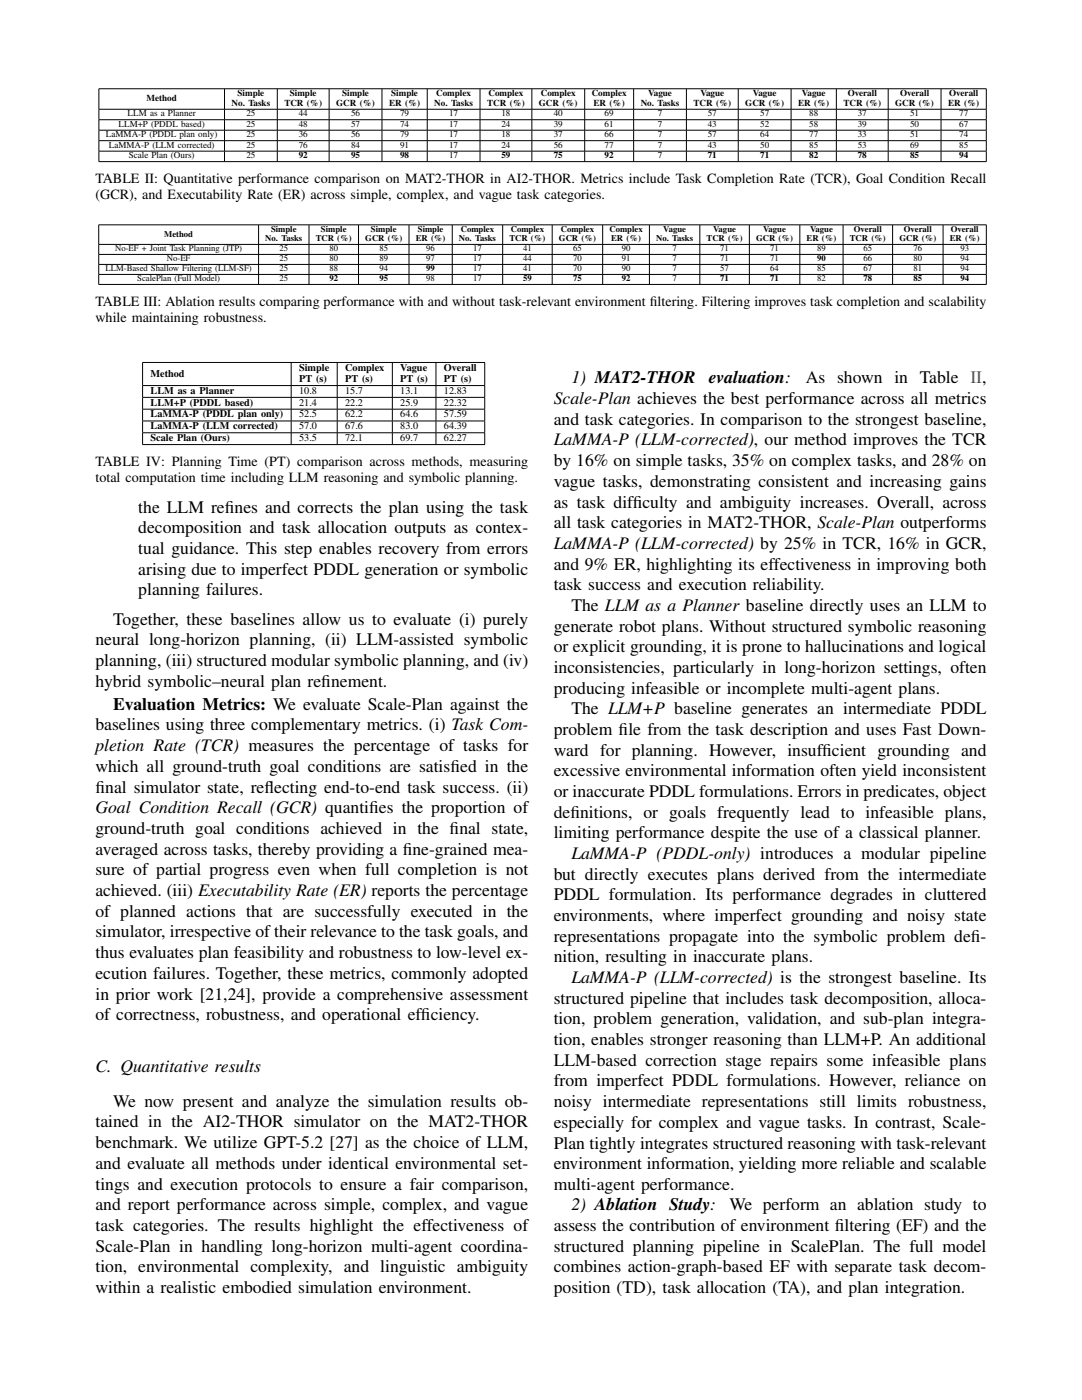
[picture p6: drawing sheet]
<svg xmlns="http://www.w3.org/2000/svg" width="216mm" height="279mm" viewBox="0 0 216 279" stroke-linecap="round" stroke-linejoin="round" font-family="sans-serif">
<defs><g id="words">
<g font-size="3.5">
<text x="114" y="76.5">1) MAT2-THOR</text>
<text x="141.4" y="76.5">evaluation:</text>
<text x="160.8" y="76.5">As shown in Table II,</text>
<text x="110.5" y="80.6">Scale-Plan achieves the best performance across all metrics</text>
<text x="110.5" y="84.8">and task categories. In comparison to the strongest baseline,</text>
<text x="110.5" y="88.9">LaMMA-P (LLM-corrected), our method improves the TCR</text>
<text x="110.5" y="93">by 16% on simple tasks, 35% on complex tasks, and 28% on</text>
<text x="110.5" y="97.2">vague tasks, demonstrating consistent and increasing gains</text>
<text x="110.5" y="101.3">as task diff</text>
<text x="126.2" y="101.3">iculty and ambiguity increases. Overall, across</text>
<text x="27.6" y="102.3">the LLM ref</text>
<text x="27.6" y="106.4">decomposition and task allocation outputs as contex-</text>
<text x="44.8" y="102.3">ines and corrects the plan using the task</text>
<text x="110.5" y="105.4">all task categories in MAT2-THOR, Scale-Plan outperforms</text>
<text x="27.6" y="110.6">tual guidance. This step enables recovery from errors</text>
<text x="110.5" y="109.6">LaMMA-P (LLM-corrected) by 25% in TCR, 16% in GCR,</text>
<text x="110.5" y="113.7">and 9% ER, highlighting its effectiveness in improving both</text>
<text x="27.6" y="114.7">arising due to imperfect PDDL generation or symbolic</text>
<text x="27.6" y="118.8">planning failures.</text>
<text x="110.5" y="117.8">task success and execution reliability.</text>
<text x="22.6" y="124.6">Together, these baselines allow us to evaluate (i) purely</text>
<text x="114" y="121.9">The LLM as a Planner baseline directly uses an LLM to</text>
<text x="19" y="128.8">neural long-horizon planning, (ii) LLM-assisted symbolic</text>
<text x="110.5" y="126.1">generate robot plans. Without structured symbolic reasoning</text>
<text x="110.5" y="130.2">or explicit grounding, it is prone to hallucinations and logical</text>
<text x="19" y="132.9">planning, (iii) structured modular symbolic planning, and (iv)</text>
<text x="19" y="137">hybrid symbolic–neural plan ref</text>
<text x="64.1" y="137">inement.</text>
<text x="110.5" y="134.3">inconsistencies, particularly in long-horizon settings, often</text>
<text x="22.6" y="141.6">Evaluation Metrics: We evaluate Scale-Plan against the</text>
<text x="110.5" y="138.5">producing infeasible or incomplete multi-agent plans.</text>
<text x="114" y="142.5">The LLM+P baseline generates an intermediate PDDL</text>
<text x="19" y="145.8">baselines using three complementary metrics. (i) Task Com-</text>
<text x="19" y="149.9">pletion Rate (TCR) measures the percentage of tasks for</text>
<text x="110.5" y="146.7">problem f</text>
<text x="123.4" y="146.7">ile from the task description and uses Fast Down-</text>
<text x="19" y="154">which all ground-truth goal conditions are satisf</text>
<text x="89.9" y="154">ied in the</text>
<text x="110.5" y="150.8">ward for planning. However, insuff</text>
<text x="110.5" y="154.9">excessive environmental information often yield inconsistent</text>
<text x="164.1" y="150.8">icient grounding and</text>
<text x="19" y="158.2">f</text>
<text x="19" y="158.2">inal simulator state, ref</text>
<text x="52.8" y="158.2">lecting end-to-end task success. (ii)</text>
<text x="110.5" y="159.1">or inaccurate PDDL formulations. Errors in predicates, object</text>
<text x="19" y="162.3">Goal Condition Recall (GCR) quantif</text>
<text x="19" y="166.4">ground-truth goal conditions achieved in the f</text>
<text x="73.7" y="162.3">ies the proportion of</text>
<text x="89.7" y="166.4">inal state,</text>
<text x="110.5" y="163.2">def</text>
<text x="110.5" y="167.3">limiting performance despite the use of a classical planner.</text>
<text x="113.8" y="163.2">initions, or goals frequently lead to infeasible plans,</text>
<text x="19" y="170.6">averaged across tasks, thereby providing a f</text>
<text x="80.3" y="170.6">ine-grained mea-</text>
<text x="114" y="171.4">LaMMA-P (PDDL-only) introduces a modular pipeline</text>
<text x="19" y="174.7">sure of partial progress even when full completion is not</text>
<text x="19" y="178.8">achieved. (iii) Executability Rate (ER) reports the percentage</text>
<text x="110.5" y="175.6">but directly executes plans derived from the intermediate</text>
<text x="110.5" y="179.7">PDDL formulation. Its performance degrades in cluttered</text>
<text x="19" y="183">of planned actions that are successfully executed in the</text>
<text x="110.5" y="183.8">environments, where imperfect grounding and noisy state</text>
<text x="19" y="187.1">simulator, irrespective of their relevance to the task goals, and</text>
<text x="19" y="191.2">thus evaluates plan feasibility and robustness to low-level ex-</text>
<text x="110.5" y="188">representations propagate into the symbolic problem def</text>
<text x="193.7" y="188">i-</text>
<text x="19" y="195.4">ecution failures. Together, these metrics, commonly adopted</text>
<text x="110.5" y="192.1">nition, resulting in inaccurate plans.</text>
<text x="114" y="196.2">LaMMA-P (LLM-corrected) is the strongest baseline. Its</text>
<text x="19" y="199.5">in prior work [21,24], provide a comprehensive assessment</text>
<text x="19" y="203.6">of correctness, robustness, and operational eff</text>
<text x="84" y="203.6">iciency.</text>
<text x="110.5" y="200.3">structured pipeline that includes task decomposition, alloca-</text>
<text x="110.5" y="204.4">tion, problem generation, validation, and sub-plan integra-</text>
<text x="110.5" y="208.6">tion, enables stronger reasoning than LLM+P. An additional</text>
<text x="19" y="214">C. Quantitative results</text>
<text x="110.5" y="212.7">LLM-based correction stage repairs some infeasible plans</text>
<text x="22.6" y="220.9">We now present and analyze the simulation results ob-</text>
<text x="110.5" y="216.8">from imperfect PDDL formulations. However, reliance on</text>
<text x="110.5" y="221">noisy intermediate representations still limits robustness,</text>
<text x="19" y="225">tained in the AI2-THOR simulator on the MAT2-THOR</text>
<text x="110.5" y="225.1">especially for complex and vague tasks. In contrast, Scale-</text>
<text x="19" y="229.1">benchmark. We utilize GPT-5.2 [27] as the choice of LLM,</text>
<text x="19" y="233.3">and evaluate all methods under identical environmental set-</text>
<text x="110.5" y="229.2">Plan tightly integrates structured reasoning with task-relevant</text>
<text x="110.5" y="233.4">environment information, yielding more reliable and scalable</text>
<text x="19" y="237.4">tings and execution protocols to ensure a fair comparison,</text>
<text x="110.5" y="237.5">multi-agent performance.</text>
<text x="19" y="241.5">and report performance across simple, complex, and vague</text>
<text x="19" y="245.7">task categories. The results highlight the effectiveness of</text>
<text x="110.5" y="245.7">assess the contribution of environment f</text>
<text x="114" y="241.5">2) Ablation Study:</text>
<text x="145.5" y="241.5">We perform an ablation study to</text>
<text x="166.6" y="245.7">iltering (EF) and the</text>
<text x="19" y="249.8">Scale-Plan in handling long-horizon multi-agent coordina-</text>
<text x="110.5" y="249.8">structured planning pipeline in ScalePlan. The full model</text>
<text x="19" y="253.9">tion, environmental complexity, and linguistic ambiguity</text>
<text x="110.5" y="253.9">combines action-graph-based EF with separate task decom-</text>
<text x="19" y="258.1">within a realistic embodied simulation environment.</text>
<text x="110.5" y="258.1">position (TD), task allocation (TA), and plan integration.</text>
</g>
<g font-size="2.8">
<text x="19" y="36.6">TABLE II: Quantitative performance comparison on MAT2-THOR in AI2-THOR. Metrics include Task Completion Rate (TCR), Goal Condition Recall</text>
<text x="19" y="39.7">(GCR), and Executability Rate (ER) across simple, complex, and vague task categories.</text>
<text x="19" y="61.1">TABLE III: Ablation results comparing performance with and without task-relevant environment f</text>
<text x="19" y="64.2">while maintaining robustness.</text>
<text x="129.6" y="61.1">iltering. Filtering improves task completion and scalability</text>
<text x="19" y="93.1">TABLE IV: Planning Time (PT) comparison across methods, measuring</text>
<text x="19" y="96.2">total computation time including LLM reasoning and symbolic planning.</text>
</g>
<g font-size="2">
<text x="30" y="75.2">Method</text>
<text x="59.7" y="74">Simple</text>
<text x="59.7" y="76.2">PT (s)</text>
<text x="68.9" y="74">Complex</text>
<text x="68.9" y="76.2">PT (s)</text>
<text x="79.9" y="74">Vague</text>
<text x="79.9" y="76.2">PT (s)</text>
<text x="88.6" y="74">Overall</text>
<text x="88.6" y="76.2">PT (s)</text>
<text x="30" y="78.6">LLM as a Planner</text>
<text x="30" y="80.9">LLM+P (PDDL based)</text>
<text x="30" y="83.3">LaMMA-P (PDDL plan only)</text>
<text x="59.7" y="78.6">10.8</text>
<text x="59.7" y="80.9">21.4</text>
<text x="59.7" y="83.3">52.5</text>
<text x="68.9" y="78.6">15.7</text>
<text x="68.9" y="80.9">22.2</text>
<text x="68.9" y="83.3">62.2</text>
<text x="79.9" y="78.6">13.1</text>
<text x="79.9" y="80.9">25.9</text>
<text x="79.9" y="83.3">64.6</text>
<text x="88.6" y="78.6">12.83</text>
<text x="88.6" y="80.9">22.32</text>
<text x="88.6" y="83.3">57.59</text>
<text x="30" y="85.6">LaMMA-P (LLM corrected)</text>
<text x="30" y="88">Scale Plan (Ours)</text>
<text x="59.7" y="85.6">57.0</text>
<text x="59.7" y="88">53.5</text>
<text x="68.9" y="85.6">67.6</text>
<text x="68.9" y="88">72.1</text>
<text x="79.9" y="85.6">83.0</text>
<text x="79.9" y="88">69.7</text>
<text x="88.6" y="85.6">64.39</text>
<text x="88.6" y="88">62.27</text>
</g>
<g font-size="1.8">
<text x="25.5" y="23.2">LLM as a Planner</text>
<text x="29.2" y="20.2">Method</text>
<text x="46.2" y="21.2">No. Tasks</text>
<text x="47.4" y="19.2">Simple</text>
<text x="49.2" y="23.2">25</text>
<text x="56.7" y="21.2">TCR (%)</text>
<text x="57.8" y="19.2">Simple</text>
<text x="59.6" y="23.2">44</text>
<text x="67.1" y="21.2">GCR (%)</text>
<text x="68.3" y="19.2">Simple</text>
<text x="70" y="23.2">56</text>
<text x="77.6" y="21.2">ER (%)</text>
<text x="78.1" y="19.2">Simple</text>
<text x="79.8" y="23.2">79</text>
<text x="86.7" y="21.2">No. Tasks</text>
<text x="87" y="19.2">Complex</text>
<text x="89.6" y="23.2">17</text>
<text x="97.2" y="21.2">TCR (%)</text>
<text x="97.5" y="19.2">Complex</text>
<text x="100" y="23.2">18</text>
<text x="107.5" y="21.2">GCR (%)</text>
<text x="107.9" y="19.2">Complex</text>
<text x="110.5" y="23.2">40</text>
<text x="118.1" y="19.2">Complex</text>
<text x="118.4" y="21.2">ER (%)</text>
<text x="120.6" y="23.2">69</text>
<text x="127.8" y="21.2">No. Tasks</text>
<text x="129.3" y="19.2">Vague</text>
<text x="131.2" y="23.2">7</text>
<text x="138.4" y="21.2">TCR (%)</text>
<text x="139.8" y="19.2">Vague</text>
<text x="141.2" y="23.2">57</text>
<text x="148.7" y="21.2">GCR (%)</text>
<text x="150.2" y="19.2">Vague</text>
<text x="151.7" y="23.2">57</text>
<text x="159.3" y="21.2">ER (%)</text>
<text x="160" y="19.2">Vague</text>
<text x="161.5" y="23.2">88</text>
<text x="168.3" y="21.2">TCR (%)</text>
<text x="169.1" y="19.2">Overall</text>
<text x="171.2" y="23.2">37</text>
<text x="178.6" y="21.2">GCR (%)</text>
<text x="179.6" y="19.2">Overall</text>
<text x="181.6" y="23.2">51</text>
<text x="189.2" y="21.2">ER (%)</text>
<text x="189.4" y="19.2">Overall</text>
<text x="191.4" y="23.2">77</text>
<text x="21.1" y="27.4">LaMMA-P (PDDL plan only)</text>
<text x="21.7" y="29.5">LaMMA-P (LLM corrected)</text>
<text x="23.7" y="25.3">LLM+P (PDDL based)</text>
<text x="49.2" y="25.3">25</text>
<text x="49.2" y="27.4">25</text>
<text x="49.2" y="29.5">25</text>
<text x="59.6" y="25.3">48</text>
<text x="59.6" y="27.4">36</text>
<text x="59.6" y="29.5">76</text>
<text x="70" y="25.3">57</text>
<text x="70" y="27.4">56</text>
<text x="70" y="29.5">84</text>
<text x="79.8" y="25.3">74</text>
<text x="79.8" y="27.4">79</text>
<text x="79.8" y="29.5">91</text>
<text x="89.6" y="25.3">17</text>
<text x="89.6" y="27.4">17</text>
<text x="89.6" y="29.5">17</text>
<text x="100" y="25.3">24</text>
<text x="100" y="27.4">18</text>
<text x="100" y="29.5">24</text>
<text x="110.5" y="25.3">39</text>
<text x="110.5" y="27.4">37</text>
<text x="110.5" y="29.5">56</text>
<text x="120.6" y="25.3">61</text>
<text x="120.6" y="27.4">66</text>
<text x="120.6" y="29.5">77</text>
<text x="131.2" y="25.3">7</text>
<text x="131.2" y="27.4">7</text>
<text x="131.2" y="29.5">7</text>
<text x="141.2" y="25.3">43</text>
<text x="141.2" y="27.4">57</text>
<text x="141.2" y="29.5">43</text>
<text x="151.7" y="25.3">52</text>
<text x="151.7" y="27.4">64</text>
<text x="151.7" y="29.5">50</text>
<text x="161.5" y="25.3">58</text>
<text x="161.5" y="27.4">77</text>
<text x="161.5" y="29.5">85</text>
<text x="171.2" y="25.3">39</text>
<text x="171.2" y="27.4">33</text>
<text x="171.2" y="29.5">53</text>
<text x="181.6" y="25.3">50</text>
<text x="181.6" y="27.4">51</text>
<text x="181.6" y="29.5">69</text>
<text x="191.4" y="25.3">67</text>
<text x="191.4" y="27.4">74</text>
<text x="191.4" y="29.5">85</text>
<text x="25.7" y="31.6">Scale Plan (Ours)</text>
<text x="49.2" y="31.6">25</text>
<text x="59.6" y="31.6">92</text>
<text x="70" y="31.6">95</text>
<text x="79.8" y="31.6">98</text>
<text x="89.6" y="31.6">17</text>
<text x="100" y="31.6">59</text>
<text x="110.5" y="31.6">75</text>
<text x="120.6" y="31.6">92</text>
<text x="131.2" y="31.6">7</text>
<text x="141.2" y="31.6">71</text>
<text x="151.7" y="31.6">71</text>
<text x="161.5" y="31.6">82</text>
<text x="171.2" y="31.6">78</text>
<text x="181.6" y="31.6">85</text>
<text x="191.4" y="31.6">94</text>
</g>
<g font-size="1.7">
<text x="32.8" y="47.3">Method</text>
<text x="54.1" y="46.3">Simple</text>
<text x="64" y="46.3">Simple</text>
<text x="74" y="46.3">Simple</text>
<text x="83.4" y="46.3">Simple</text>
<text x="92" y="46.3">Complex</text>
<text x="101.9" y="46.3">Complex</text>
<text x="111.9" y="46.3">Complex</text>
<text x="121.6" y="46.3">Complex</text>
<text x="132.3" y="46.3">Vague</text>
<text x="142.3" y="46.3">Vague</text>
<text x="152.3" y="46.3">Vague</text>
<text x="161.6" y="46.3">Vague</text>
<text x="170.4" y="46.3">Overall</text>
<text x="180.4" y="46.3">Overall</text>
<text x="189.7" y="46.3">Overall</text>
<text x="23" y="50.2">No-EF + Joint Task Planning (JTP)</text>
<text x="33.3" y="52.2">No-EF</text>
<text x="52.9" y="48.2">No. Tasks</text>
<text x="55.8" y="50.2">25</text>
<text x="55.8" y="52.2">25</text>
<text x="63" y="48.2">TCR (%)</text>
<text x="65.7" y="50.2">80</text>
<text x="65.7" y="52.2">80</text>
<text x="72.9" y="48.2">GCR (%)</text>
<text x="75.7" y="50.2">85</text>
<text x="75.7" y="52.2">89</text>
<text x="83" y="48.2">ER (%)</text>
<text x="85.1" y="50.2">96</text>
<text x="85.1" y="52.2">97</text>
<text x="91.6" y="48.2">No. Tasks</text>
<text x="94.4" y="50.2">17</text>
<text x="94.4" y="52.2">17</text>
<text x="101.6" y="48.2">TCR (%)</text>
<text x="104.4" y="50.2">41</text>
<text x="104.4" y="52.2">44</text>
<text x="111.5" y="48.2">GCR (%)</text>
<text x="114.4" y="50.2">65</text>
<text x="114.4" y="52.2">70</text>
<text x="121.9" y="48.2">ER (%)</text>
<text x="124.1" y="50.2">90</text>
<text x="124.1" y="52.2">91</text>
<text x="130.9" y="48.2">No. Tasks</text>
<text x="134.2" y="50.2">7</text>
<text x="134.2" y="52.2">7</text>
<text x="141" y="48.2">TCR (%)</text>
<text x="143.7" y="50.2">71</text>
<text x="143.7" y="52.2">71</text>
<text x="150.9" y="48.2">GCR (%)</text>
<text x="153.7" y="50.2">71</text>
<text x="153.7" y="52.2">71</text>
<text x="160.9" y="48.2">ER (%)</text>
<text x="163" y="50.2">89</text>
<text x="163" y="52.2">90</text>
<text x="169.6" y="48.2">TCR (%)</text>
<text x="172.3" y="50.2">65</text>
<text x="172.3" y="52.2">66</text>
<text x="179.5" y="48.2">GCR (%)</text>
<text x="182.3" y="50.2">76</text>
<text x="182.3" y="52.2">80</text>
<text x="189.5" y="48.2">ER (%)</text>
<text x="191.6" y="50.2">93</text>
<text x="191.6" y="52.2">94</text>
<text x="21" y="54.2">LLM-Based Shallow Filtering (LLM-SF)</text>
<text x="27.4" y="56.2">ScalePlan (Full Model)</text>
<text x="55.8" y="54.2">25</text>
<text x="55.8" y="56.2">25</text>
<text x="65.7" y="54.2">88</text>
<text x="65.7" y="56.2">92</text>
<text x="75.7" y="54.2">94</text>
<text x="75.7" y="56.2">95</text>
<text x="85.1" y="54.2">99</text>
<text x="85.1" y="56.2">98</text>
<text x="94.4" y="54.2">17</text>
<text x="94.4" y="56.2">17</text>
<text x="104.4" y="54.2">41</text>
<text x="104.4" y="56.2">59</text>
<text x="114.4" y="54.2">70</text>
<text x="114.4" y="56.2">75</text>
<text x="124.1" y="54.2">90</text>
<text x="124.1" y="56.2">92</text>
<text x="134.2" y="54.2">7</text>
<text x="134.2" y="56.2">7</text>
<text x="143.7" y="54.2">57</text>
<text x="143.7" y="56.2">71</text>
<text x="153.7" y="54.2">64</text>
<text x="153.7" y="56.2">71</text>
<text x="163" y="54.2">85</text>
<text x="163" y="56.2">82</text>
<text x="172.3" y="54.2">67</text>
<text x="172.3" y="56.2">78</text>
<text x="182.3" y="54.2">81</text>
<text x="182.3" y="56.2">85</text>
<text x="191.6" y="54.2">94</text>
<text x="191.6" y="56.2">94</text>
</g>
</g></defs>
<g fill="none" stroke="#000" stroke-width=".2">
<path d="M19.7 17.7h177.2M19.7 17.8v4M44.8 17.8v4M55.3 17.8v4M65.7 17.8v4M76.2 17.8v4M85.3 17.8v4M95.8 17.8v4M106.1 17.8v4M116.7 17.8v4M126.4 17.8v4M137 17.8v4"/>
<path d="M147.3 17.8v4M157.9 17.8v4M166.9 17.8v4M177.2 17.8v4M187.8 17.8v4M196.8 17.8v4M19.7 21.8h177.2M19.7 23.9h177.2M19.7 26h177.2M19.7 28.1h177.2M19.7 30.2h177.2M19.7 32.3h177.2"/>
<path d="M19.7 21.8v2M19.7 23.9v2M19.7 26v2M19.7 28.1v2M19.7 30.2v2M44.8 21.8v2M44.8 23.9v2M44.8 26v2M44.8 28.1v2M44.8 30.2v2M55.3 21.8v2M55.3 23.9v2"/>
<path d="M55.3 26v2M55.3 28.1v2M55.3 30.2v2M65.7 21.8v2M65.7 23.9v2M65.7 26v2M65.7 28.1v2M65.7 30.2v2M76.2 21.8v2M76.2 23.9v2M76.2 26v2M76.2 28.1v2"/>
<path d="M76.2 30.2v2M85.3 21.8v2M85.3 23.9v2M85.3 26v2M85.3 28.1v2M85.3 30.2v2M95.8 21.8v2M95.8 23.9v2M95.8 26v2M95.8 28.1v2M95.8 30.2v2M106.1 21.8v2"/>
<path d="M106.1 23.9v2M106.1 26v2M106.1 28.1v2M106.1 30.2v2M116.7 21.8v2M116.7 23.9v2M116.7 26v2M116.7 28.1v2M116.7 30.2v2M126.4 21.8v2M126.4 23.9v2M126.4 26v2"/>
<path d="M126.4 28.1v2M126.4 30.2v2M137 21.8v2M137 23.9v2M137 26v2M137 28.1v2M137 30.2v2M147.3 21.8v2M147.3 23.9v2M147.3 26v2M147.3 28.1v2M147.3 30.2v2"/>
<path d="M157.9 21.8v2M157.9 23.9v2M157.9 26v2M157.9 28.1v2M157.9 30.2v2M166.9 21.8v2M166.9 23.9v2M166.9 26v2M166.9 28.1v2M166.9 30.2v2M177.2 21.8v2M177.2 23.9v2"/>
<path d="M177.2 26v2M177.2 28.1v2M177.2 30.2v2M187.8 21.8v2M187.8 23.9v2M187.8 26v2M187.8 28.1v2M187.8 30.2v2M196.8 21.8v2M196.8 23.9v2M196.8 26v2M196.8 28.1v2"/>
<path d="M196.8 30.2v2M19.7 48.8h177.2M19.7 50.8h177.2M19.7 52.8h177.2M19.7 54.8h177.2M19.7 56.8h177.2M19.7 44.9h177.2M19.7 48.8v1.9M19.7 50.8v1.9M19.7 52.8v1.9M19.7 54.8v1.9M19.7 44.9v3.8"/>
<path d="M51.6 44.9v3.8M51.6 48.8v1.9M51.6 50.8v1.9M51.6 52.8v1.9M51.6 54.8v1.9M61.7 44.9v3.8M61.7 48.8v1.9M61.7 50.8v1.9M61.7 52.8v1.9M61.7 54.8v1.9M71.5 44.9v3.8M71.5 48.8v1.9"/>
<path d="M71.5 50.8v1.9M71.5 52.8v1.9M71.5 54.8v1.9M81.6 44.9v3.8M81.6 48.8v1.9M81.6 50.8v1.9M81.6 52.8v1.9M81.6 54.8v1.9M90.2 44.9v3.8M90.2 48.8v1.9M90.2 50.8v1.9M90.2 52.8v1.9"/>
<path d="M90.2 54.8v1.9M100.3 44.9v3.8M100.3 48.8v1.9M100.3 50.8v1.9M100.3 52.8v1.9M100.3 54.8v1.9M110.2 44.9v3.8M110.2 48.8v1.9M110.2 50.8v1.9M110.2 52.8v1.9M110.2 54.8v1.9M120.3 44.9v3.8"/>
<path d="M120.3 48.8v1.9M120.3 50.8v1.9M120.3 52.8v1.9M120.3 54.8v1.9M129.6 44.9v3.8M129.6 48.8v1.9M129.6 50.8v1.9M129.6 52.8v1.9M129.6 54.8v1.9M139.6 44.9v3.8M139.6 48.8v1.9M139.6 50.8v1.9"/>
<path d="M139.6 52.8v1.9M139.6 54.8v1.9M149.5 44.9v3.8M149.5 48.8v1.9M149.5 50.8v1.9M149.5 52.8v1.9M149.5 54.8v1.9M159.6 44.9v3.8M159.6 48.8v1.9M159.6 50.8v1.9M159.6 52.8v1.9M159.6 54.8v1.9"/>
<path d="M168.2 44.9v3.8M168.2 48.8v1.9M168.2 50.8v1.9M168.2 52.8v1.9M168.2 54.8v1.9M178.1 44.9v3.8M178.1 48.8v1.9M178.1 50.8v1.9M178.1 52.8v1.9M178.1 54.8v1.9M188.2 44.9v3.8M188.2 48.8v1.9"/>
<path d="M188.2 50.8v1.9M188.2 52.8v1.9M188.2 54.8v1.9M196.8 44.9v3.8M196.8 48.8v1.9M196.8 50.8v1.9M196.8 52.8v1.9M196.8 54.8v1.9M28.4 72.3h68.4M28.4 76.9h68.4M28.4 79.3h68.4M28.5 72.4v4.5"/>
<path d="M28.5 77v2.3M28.5 79.4v2.2M58.1 72.4v4.5M58.1 77v2.3M58.1 79.4v2.2M67.3 72.4v4.5M67.3 77v2.3M67.3 79.4v2.2M78.3 72.4v4.5M78.3 77v2.3M78.3 79.4v2.2M87 72.4v4.5"/>
<path d="M87 77v2.3M87 79.4v2.2M96.7 72.4v4.5M96.7 77v2.3M96.7 79.4v2.2M28.4 81.7h68.4M28.4 84h68.4M28.4 86.4h68.4M28.4 88.7h68.4M28.5 81.7v2.3M28.5 84.1v2.2M28.5 86.4v2.3"/>
<path d="M58.1 81.7v2.3M58.1 84.1v2.2M58.1 86.4v2.3M67.3 81.7v2.3M67.3 84.1v2.2M67.3 86.4v2.3M78.3 81.7v2.3M78.3 84.1v2.2M78.3 86.4v2.3M87 81.7v2.3M87 84.1v2.2M87 86.4v2.3"/>
<path d="M96.7 81.7v2.3M96.7 84.1v2.2M96.7 86.4v2.3"/>
</g>
<use href="#words"/>
</svg>
